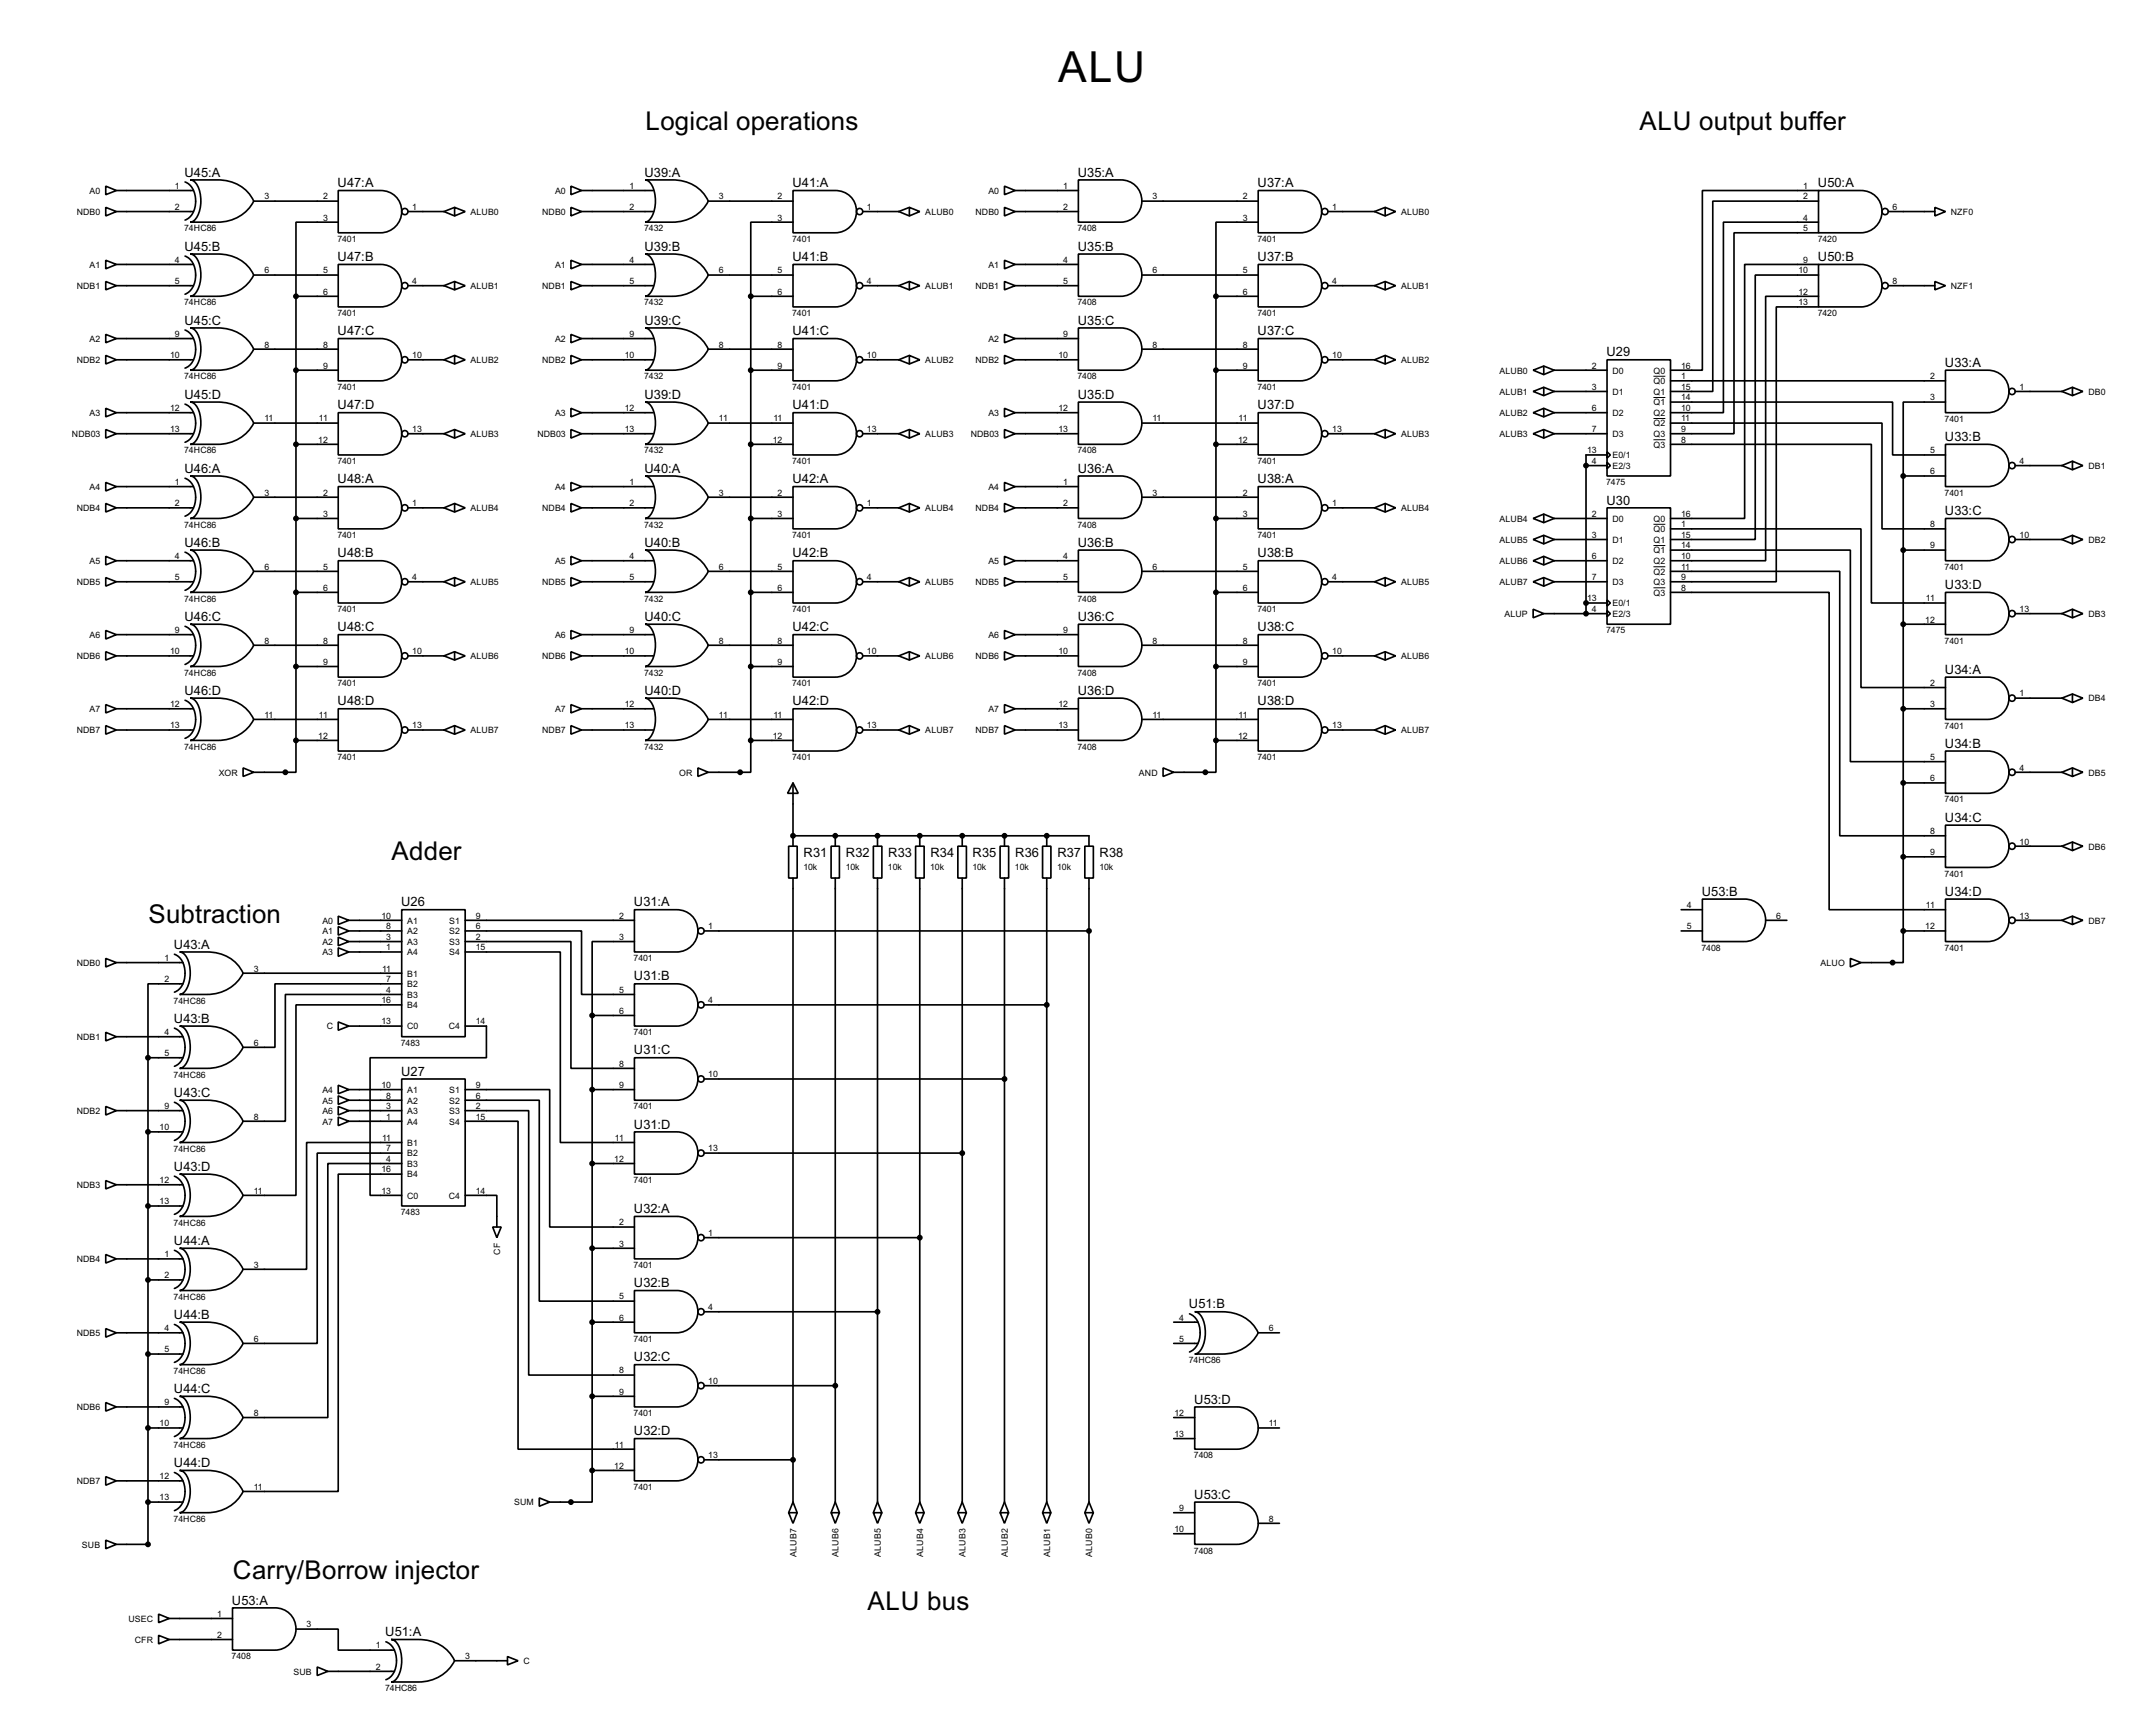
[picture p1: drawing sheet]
<svg xmlns="http://www.w3.org/2000/svg" width="516mm" height="417mm" viewBox="0 0 516 417" stroke-linecap="round" stroke-linejoin="round" font-family="sans-serif">
<defs><g id="words">
<text font-size="11.5" x="254.2" y="19.6">ALU</text>
<g font-size="7">
<text x="155.1" y="31.1">Logical operations</text>
<text x="393.8" y="31.1">ALU output buffer</text>
<text x="94.1" y="206.4">Adder</text>
<text x="35.7" y="221.6">Subtraction</text>
<text x="56" y="379.1">Carry/Borrow injector</text>
<text x="208.4" y="386.7">ALU bus</text>
</g>
<g font-size="3.5">
<text x="44.3" y="42.4">U45:A</text>
<text x="81.1" y="45">U47:A</text>
<text x="154.8" y="42.4">U39:A</text>
<text x="190.4" y="45">U41:A</text>
<text x="258.9" y="42.4">U35:A</text>
<text x="302.1" y="45">U37:A</text>
<text x="436.7" y="45">U50:A</text>
<text x="44.3" y="60.2">U45:B</text>
<text x="81.1" y="62.7">U47:B</text>
<text x="154.8" y="60.2">U39:B</text>
<text x="190.4" y="62.7">U41:B</text>
<text x="258.9" y="60.2">U35:B</text>
<text x="302.1" y="62.7">U37:B</text>
<text x="436.7" y="62.7">U50:B</text>
<text x="44.3" y="78">U45:C</text>
<text x="154.8" y="78">U39:C</text>
<text x="258.9" y="78">U35:C</text>
<text x="81.1" y="80.5">U47:C</text>
<text x="190.4" y="80.5">U41:C</text>
<text x="302.1" y="80.5">U37:C</text>
<text x="385.9" y="85.6">U29</text>
<text x="467.2" y="88.1">U33:A</text>
<text x="44.3" y="95.8">U45:D</text>
<text x="154.8" y="95.8">U39:D</text>
<text x="258.9" y="95.8">U35:D</text>
<text x="81.1" y="98.3">U47:D</text>
<text x="190.4" y="98.3">U41:D</text>
<text x="302.1" y="98.3">U37:D</text>
<text x="467.2" y="105.9">U33:B</text>
<text x="44.3" y="113.5">U46:A</text>
<text x="154.8" y="113.5">U40:A</text>
<text x="258.9" y="113.5">U36:A</text>
<text x="81.1" y="116.1">U48:A</text>
<text x="190.4" y="116.1">U42:A</text>
<text x="302.1" y="116.1">U38:A</text>
<text x="385.9" y="121.2">U30</text>
<text x="467.2" y="123.7">U33:C</text>
<text x="44.3" y="131.3">U46:B</text>
<text x="154.8" y="131.3">U40:B</text>
<text x="258.9" y="131.3">U36:B</text>
<text x="81.1" y="133.9">U48:B</text>
<text x="190.4" y="133.9">U42:B</text>
<text x="302.1" y="133.9">U38:B</text>
<text x="467.2" y="141.5">U33:D</text>
<text x="44.3" y="149.1">U46:C</text>
<text x="154.8" y="149.1">U40:C</text>
<text x="258.9" y="149.1">U36:C</text>
<text x="81.1" y="151.6">U48:C</text>
<text x="190.4" y="151.6">U42:C</text>
<text x="302.1" y="151.6">U38:C</text>
<text x="467.2" y="161.8">U34:A</text>
<text x="44.3" y="166.9">U46:D</text>
<text x="154.8" y="166.9">U40:D</text>
<text x="258.9" y="166.9">U36:D</text>
<text x="81.1" y="169.4">U48:D</text>
<text x="190.4" y="169.4">U42:D</text>
<text x="302.1" y="169.4">U38:D</text>
<text x="467.2" y="179.6">U34:B</text>
<text x="467.2" y="197.4">U34:C</text>
<text x="193.1" y="205.9">R31</text>
<text x="203.2" y="205.9">R32</text>
<text x="213.4" y="205.9">R33</text>
<text x="223.5" y="205.9">R34</text>
<text x="233.7" y="205.9">R35</text>
<text x="243.9" y="205.9">R36</text>
<text x="254" y="205.9">R37</text>
<text x="264.2" y="205.9">R38</text>
<text x="408.8" y="215.1">U53:B</text>
<text x="467.2" y="215.1">U34:D</text>
<text x="96.4" y="217.7">U26</text>
<text x="152.3" y="217.7">U31:A</text>
<text x="41.8" y="227.8">U43:A</text>
<text x="152.3" y="235.5">U31:B</text>
<text x="41.8" y="245.6">U43:B</text>
<text x="152.3" y="253.2">U31:C</text>
<text x="41.8" y="263.4">U43:C</text>
<text x="96.4" y="258.3">U27</text>
<text x="152.3" y="271">U31:D</text>
<text x="41.8" y="281.2">U43:D</text>
<text x="152.3" y="291.3">U32:A</text>
<text x="41.8" y="299">U44:A</text>
<text x="152.3" y="309.1">U32:B</text>
<text x="41.8" y="316.7">U44:B</text>
<text x="285.6" y="314.2">U51:B</text>
<text x="152.3" y="326.9">U32:C</text>
<text x="41.8" y="334.5">U44:C</text>
<text x="286.9" y="337.1">U53:D</text>
<text x="152.3" y="344.7">U32:D</text>
<text x="41.8" y="352.3">U44:D</text>
<text x="286.9" y="359.9">U53:C</text>
<text x="55.7" y="385.3">U53:A</text>
<text x="92.6" y="392.9">U51:A</text>
</g>
<g font-size="2.4">
<text x="21.5" y="46.6">A0</text>
<text x="42" y="45.3">1</text>
<text x="63.5" y="47.9">3</text>
<text x="77.6" y="47.9">2</text>
<text x="133.3" y="46.6">A0</text>
<text x="151.3" y="45.3">1</text>
<text x="172.7" y="47.9">3</text>
<text x="186.8" y="47.9">2</text>
<text x="237.4" y="46.6">A0</text>
<text x="255.4" y="45.3">1</text>
<text x="276.9" y="47.9">3</text>
<text x="298.6" y="47.9">2</text>
<text x="433.2" y="45.3">1</text>
<text x="433.2" y="47.9">2</text>
<text x="18.4" y="51.6">NDB0</text>
<text x="42" y="50.4">2</text>
<text x="77.6" y="52.9">3</text>
<text x="99.1" y="50.4">1</text>
<text x="113" y="51.6">ALUB0</text>
<text x="130.2" y="51.6">NDB0</text>
<text x="151.3" y="50.4">2</text>
<text x="186.8" y="52.9">3</text>
<text x="208.3" y="50.4">1</text>
<text x="222.3" y="51.6">ALUB0</text>
<text x="234.3" y="51.6">NDB0</text>
<text x="255.4" y="50.4">2</text>
<text x="298.6" y="52.9">3</text>
<text x="320.1" y="50.4">1</text>
<text x="336.6" y="51.6">ALUB0</text>
<text x="433.2" y="52.9">4</text>
<text x="454.7" y="50.4">6</text>
<text x="468.6" y="51.6">NZF0</text>
<text x="44.3" y="55.6">74HC86</text>
<text x="81.1" y="58.1">7401</text>
<text x="154.8" y="55.6">7432</text>
<text x="190.3" y="58.1">7401</text>
<text x="258.9" y="55.6">7408</text>
<text x="302.1" y="58.1">7401</text>
<text x="433.2" y="55.5">5</text>
<text x="436.7" y="58.1">7420</text>
<text x="21.5" y="64.3">A1</text>
<text x="42" y="63.1">4</text>
<text x="63.5" y="65.6">6</text>
<text x="77.6" y="65.6">5</text>
<text x="133.3" y="64.3">A1</text>
<text x="151.3" y="63.1">4</text>
<text x="172.7" y="65.6">6</text>
<text x="186.8" y="65.6">5</text>
<text x="237.4" y="64.3">A1</text>
<text x="255.4" y="63.1">4</text>
<text x="276.9" y="65.6">6</text>
<text x="298.6" y="65.6">5</text>
<text x="432.1" y="65.6">10</text>
<text x="433.2" y="63.1">9</text>
<text x="18.4" y="69.4">NDB1</text>
<text x="42" y="68.2">5</text>
<text x="77.6" y="70.8">6</text>
<text x="99.1" y="68.2">4</text>
<text x="113" y="69.4">ALUB1</text>
<text x="130.2" y="69.4">NDB1</text>
<text x="151.3" y="68.2">5</text>
<text x="186.8" y="70.8">6</text>
<text x="208.3" y="68.2">4</text>
<text x="222.3" y="69.4">ALUB1</text>
<text x="234.3" y="69.4">NDB1</text>
<text x="255.4" y="68.2">5</text>
<text x="298.6" y="70.8">6</text>
<text x="320.1" y="68.2">4</text>
<text x="336.6" y="69.4">ALUB1</text>
<text x="432.1" y="70.8">12</text>
<text x="454.7" y="68.2">8</text>
<text x="468.6" y="69.4">NZF1</text>
<text x="44.3" y="73.4">74HC86</text>
<text x="81.1" y="75.9">7401</text>
<text x="154.8" y="73.4">7432</text>
<text x="190.3" y="75.9">7401</text>
<text x="258.9" y="73.4">7408</text>
<text x="302.1" y="75.9">7401</text>
<text x="432.1" y="73.3">13</text>
<text x="436.7" y="75.9">7420</text>
<text x="21.5" y="82.1">A2</text>
<text x="42" y="80.9">9</text>
<text x="63.5" y="83.5">8</text>
<text x="77.6" y="83.5">8</text>
<text x="133.3" y="82.1">A2</text>
<text x="151.3" y="80.9">9</text>
<text x="172.7" y="83.5">8</text>
<text x="186.8" y="83.5">8</text>
<text x="237.4" y="82.1">A2</text>
<text x="255.4" y="80.9">9</text>
<text x="276.9" y="83.5">8</text>
<text x="298.6" y="83.5">8</text>
<text x="18.4" y="87.2">NDB2</text>
<text x="40.9" y="86">10</text>
<text x="77.6" y="88.5">9</text>
<text x="99.1" y="86">10</text>
<text x="113" y="87.2">ALUB2</text>
<text x="130.2" y="87.2">NDB2</text>
<text x="150.1" y="86">10</text>
<text x="186.8" y="88.5">9</text>
<text x="208.3" y="86">10</text>
<text x="222.3" y="87.2">ALUB2</text>
<text x="234.3" y="87.2">NDB2</text>
<text x="254.3" y="86">10</text>
<text x="298.6" y="88.5">9</text>
<text x="320.1" y="86">10</text>
<text x="336.6" y="87.2">ALUB2</text>
<text x="360.2" y="89.7">ALUB0</text>
<text x="382.4" y="88.5">2</text>
<text x="387.4" y="89.7">D0</text>
<text x="397.2" y="89.7">Q0</text>
<text x="403.9" y="88.5">16</text>
<text x="44.3" y="91.1">74HC86</text>
<text x="81.1" y="93.7">7401</text>
<text x="154.8" y="91.1">7432</text>
<text x="190.3" y="93.7">7401</text>
<text x="258.9" y="91.1">7408</text>
<text x="302.1" y="93.7">7401</text>
<text x="360.2" y="94.8">ALUB1</text>
<text x="382.4" y="93.6">3</text>
<text x="387.4" y="94.8">D1</text>
<text x="397.2" y="92.3">Q0</text>
<text x="397.2" y="94.8">Q1</text>
<text x="403.9" y="91">1</text>
<text x="403.9" y="93.6">15</text>
<text x="463.7" y="91">2</text>
<text x="485.2" y="93.6">1</text>
<text x="501.7" y="94.8">DB0</text>
<text x="21.5" y="99.9">A3</text>
<text x="40.9" y="98.7">12</text>
<text x="63.5" y="101.2">11</text>
<text x="76.6" y="101.2">11</text>
<text x="133.3" y="99.9">A3</text>
<text x="150.1" y="98.7">12</text>
<text x="172.7" y="101.2">11</text>
<text x="185.8" y="101.2">11</text>
<text x="237.4" y="99.9">A3</text>
<text x="254.3" y="98.7">12</text>
<text x="276.9" y="101.2">11</text>
<text x="297.6" y="101.2">11</text>
<text x="360.2" y="99.9">ALUB2</text>
<text x="382.4" y="98.7">6</text>
<text x="387.4" y="99.9">D2</text>
<text x="397.2" y="97.4">Q1</text>
<text x="397.2" y="99.9">Q2</text>
<text x="403.9" y="96.2">14</text>
<text x="403.9" y="98.7">10</text>
<text x="403.9" y="101.2">11</text>
<text x="463.7" y="96.2">3</text>
<text x="467.2" y="101.3">7401</text>
<text x="17.3" y="105">NDB03</text>
<text x="40.9" y="103.7">13</text>
<text x="76.5" y="106.3">12</text>
<text x="99.1" y="103.7">13</text>
<text x="113" y="105">ALUB3</text>
<text x="129.1" y="105">NDB03</text>
<text x="150.1" y="103.7">13</text>
<text x="185.7" y="106.3">12</text>
<text x="208.3" y="103.7">13</text>
<text x="222.3" y="105">ALUB3</text>
<text x="233.2" y="105">NDB03</text>
<text x="254.3" y="103.7">13</text>
<text x="297.4" y="106.3">12</text>
<text x="320.1" y="103.7">13</text>
<text x="336.6" y="105">ALUB3</text>
<text x="360.2" y="105">ALUB3</text>
<text x="382.4" y="103.7">7</text>
<text x="387.4" y="105">D3</text>
<text x="397.2" y="102.4">Q2</text>
<text x="397.2" y="105">Q3</text>
<text x="397.2" y="107.5">Q3</text>
<text x="403.9" y="103.7">9</text>
<text x="403.9" y="106.3">8</text>
<text x="44.3" y="108.9">74HC86</text>
<text x="81.1" y="111.5">7401</text>
<text x="154.8" y="108.9">7432</text>
<text x="190.3" y="111.5">7401</text>
<text x="258.9" y="108.9">7408</text>
<text x="302.1" y="111.5">7401</text>
<text x="381.3" y="108.9">13</text>
<text x="382.4" y="111.4">4</text>
<text x="387.4" y="110.1">E0/1</text>
<text x="387.4" y="112.6">E2/3</text>
<text x="463.7" y="108.9">5</text>
<text x="463.7" y="113.9">6</text>
<text x="485.2" y="111.4">4</text>
<text x="501.7" y="112.6">DB1</text>
<text x="21.5" y="117.7">A4</text>
<text x="42" y="116.4">1</text>
<text x="63.5" y="119">3</text>
<text x="77.6" y="119">2</text>
<text x="133.3" y="117.7">A4</text>
<text x="151.3" y="116.4">1</text>
<text x="172.7" y="119">3</text>
<text x="186.8" y="119">2</text>
<text x="237.4" y="117.7">A4</text>
<text x="255.4" y="116.4">1</text>
<text x="276.9" y="119">3</text>
<text x="298.6" y="119">2</text>
<text x="385.9" y="116.5">7475</text>
<text x="467.2" y="119.1">7401</text>
<text x="18.4" y="122.8">NDB4</text>
<text x="42" y="121.6">2</text>
<text x="77.6" y="124.1">3</text>
<text x="99.1" y="121.6">1</text>
<text x="113" y="122.8">ALUB4</text>
<text x="130.2" y="122.8">NDB4</text>
<text x="151.3" y="121.6">2</text>
<text x="186.8" y="124.1">3</text>
<text x="208.3" y="121.6">1</text>
<text x="222.3" y="122.8">ALUB4</text>
<text x="234.3" y="122.8">NDB4</text>
<text x="255.4" y="121.6">2</text>
<text x="298.6" y="124.1">3</text>
<text x="320.1" y="121.6">1</text>
<text x="336.6" y="122.8">ALUB4</text>
<text x="360.2" y="125.3">ALUB4</text>
<text x="382.4" y="124.1">2</text>
<text x="387.4" y="125.3">D0</text>
<text x="397.2" y="125.3">Q0</text>
<text x="403.9" y="124.1">16</text>
<text x="44.3" y="126.7">74HC86</text>
<text x="81.1" y="129.2">7401</text>
<text x="154.8" y="126.7">7432</text>
<text x="190.3" y="129.2">7401</text>
<text x="258.9" y="126.7">7408</text>
<text x="302.1" y="129.2">7401</text>
<text x="360.2" y="130.4">ALUB5</text>
<text x="382.4" y="129.1">3</text>
<text x="387.4" y="130.4">D1</text>
<text x="397.2" y="127.8">Q0</text>
<text x="397.2" y="130.4">Q1</text>
<text x="403.9" y="126.6">1</text>
<text x="403.9" y="129.1">15</text>
<text x="403.9" y="131.7">14</text>
<text x="463.7" y="126.6">8</text>
<text x="463.7" y="131.7">9</text>
<text x="485.2" y="129.1">10</text>
<text x="501.7" y="130.4">DB2</text>
<text x="21.5" y="135.5">A5</text>
<text x="42" y="134.3">4</text>
<text x="63.5" y="136.8">6</text>
<text x="77.6" y="136.8">5</text>
<text x="133.3" y="135.5">A5</text>
<text x="151.3" y="134.3">4</text>
<text x="172.7" y="136.8">6</text>
<text x="186.8" y="136.8">5</text>
<text x="237.4" y="135.5">A5</text>
<text x="255.4" y="134.3">4</text>
<text x="276.9" y="136.8">6</text>
<text x="298.6" y="136.8">5</text>
<text x="360.2" y="135.5">ALUB6</text>
<text x="382.4" y="134.3">6</text>
<text x="387.4" y="135.5">D2</text>
<text x="397.2" y="132.9">Q1</text>
<text x="397.2" y="135.5">Q2</text>
<text x="403.9" y="134.3">10</text>
<text x="403.9" y="136.8">11</text>
<text x="467.2" y="136.9">7401</text>
<text x="18.4" y="140.5">NDB5</text>
<text x="42" y="139.3">5</text>
<text x="77.6" y="141.8">6</text>
<text x="99.1" y="139.3">4</text>
<text x="113" y="140.5">ALUB5</text>
<text x="130.2" y="140.5">NDB5</text>
<text x="151.3" y="139.3">5</text>
<text x="186.8" y="141.8">6</text>
<text x="208.3" y="139.3">4</text>
<text x="222.3" y="140.5">ALUB5</text>
<text x="234.3" y="140.5">NDB5</text>
<text x="255.4" y="139.3">5</text>
<text x="298.6" y="141.8">6</text>
<text x="320.1" y="139.3">4</text>
<text x="336.6" y="140.5">ALUB5</text>
<text x="360.2" y="140.5">ALUB7</text>
<text x="382.4" y="139.3">7</text>
<text x="387.4" y="140.5">D3</text>
<text x="397.2" y="138">Q2</text>
<text x="397.2" y="140.5">Q3</text>
<text x="397.2" y="143.1">Q3</text>
<text x="403.9" y="139.3">9</text>
<text x="403.9" y="141.8">8</text>
<text x="44.3" y="144.5">74HC86</text>
<text x="81.1" y="147">7401</text>
<text x="154.8" y="144.5">7432</text>
<text x="190.3" y="147">7401</text>
<text x="258.9" y="144.5">7408</text>
<text x="302.1" y="147">7401</text>
<text x="361.4" y="148.2">ALUP</text>
<text x="381.3" y="144.4">13</text>
<text x="382.4" y="147">4</text>
<text x="387.4" y="145.6">E0/1</text>
<text x="387.4" y="148.2">E2/3</text>
<text x="462.5" y="149.5">12</text>
<text x="462.7" y="144.4">11</text>
<text x="485.2" y="147">13</text>
<text x="501.7" y="148.2">DB3</text>
<text x="21.5" y="153.2">A6</text>
<text x="42" y="152">9</text>
<text x="63.5" y="154.5">8</text>
<text x="77.6" y="154.5">8</text>
<text x="133.3" y="153.2">A6</text>
<text x="151.3" y="152">9</text>
<text x="172.7" y="154.5">8</text>
<text x="186.8" y="154.5">8</text>
<text x="237.4" y="153.2">A6</text>
<text x="255.4" y="152">9</text>
<text x="276.9" y="154.5">8</text>
<text x="298.6" y="154.5">8</text>
<text x="385.9" y="152.1">7475</text>
<text x="467.2" y="154.6">7401</text>
<text x="18.4" y="158.3">NDB6</text>
<text x="40.9" y="157.1">10</text>
<text x="77.6" y="159.7">9</text>
<text x="99.1" y="157.1">10</text>
<text x="113" y="158.3">ALUB6</text>
<text x="130.2" y="158.3">NDB6</text>
<text x="150.1" y="157.1">10</text>
<text x="186.8" y="159.7">9</text>
<text x="208.3" y="157.1">10</text>
<text x="222.3" y="158.3">ALUB6</text>
<text x="234.3" y="158.3">NDB6</text>
<text x="254.3" y="157.1">10</text>
<text x="298.6" y="159.7">9</text>
<text x="320.1" y="157.1">10</text>
<text x="336.6" y="158.3">ALUB6</text>
<text x="44.3" y="162.3">74HC86</text>
<text x="81.1" y="164.8">7401</text>
<text x="154.8" y="162.3">7432</text>
<text x="190.3" y="164.8">7401</text>
<text x="258.9" y="162.3">7408</text>
<text x="302.1" y="164.8">7401</text>
<text x="463.7" y="164.7">2</text>
<text x="485.2" y="167.2">1</text>
<text x="21.5" y="171">A7</text>
<text x="40.9" y="169.8">12</text>
<text x="63.5" y="172.4">11</text>
<text x="76.6" y="172.4">11</text>
<text x="133.3" y="171">A7</text>
<text x="150.1" y="169.8">12</text>
<text x="172.7" y="172.4">11</text>
<text x="185.8" y="172.4">11</text>
<text x="237.4" y="171">A7</text>
<text x="254.3" y="169.8">12</text>
<text x="276.9" y="172.4">11</text>
<text x="297.6" y="172.4">11</text>
<text x="463.7" y="169.8">3</text>
<text x="501.7" y="168.5">DB4</text>
<text x="18.4" y="176.1">NDB7</text>
<text x="40.9" y="174.9">13</text>
<text x="44.3" y="180">74HC86</text>
<text x="76.5" y="177.4">12</text>
<text x="99.1" y="174.9">13</text>
<text x="113" y="176.1">ALUB7</text>
<text x="130.2" y="176.1">NDB7</text>
<text x="150.1" y="174.9">13</text>
<text x="154.8" y="180">7432</text>
<text x="185.7" y="177.4">12</text>
<text x="208.3" y="174.9">13</text>
<text x="222.3" y="176.1">ALUB7</text>
<text x="234.3" y="176.1">NDB7</text>
<text x="254.3" y="174.9">13</text>
<text x="258.9" y="180">7408</text>
<text x="297.4" y="177.4">12</text>
<text x="320.1" y="174.9">13</text>
<text x="336.6" y="176.1">ALUB7</text>
<text x="467.2" y="175">7401</text>
<text x="81.1" y="182.6">7401</text>
<text x="190.3" y="182.6">7401</text>
<text x="302.1" y="182.6">7401</text>
<text x="463.7" y="182.5">5</text>
<text x="485.2" y="185.1">4</text>
<text x="52.5" y="186.3">XOR</text>
<text x="163.1" y="186.3">OR</text>
<text x="273.6" y="186.3">AND</text>
<text x="463.7" y="187.6">6</text>
<text x="501.7" y="186.3">DB5</text>
<text x="467.2" y="192.7">7401</text>
<text x="463.7" y="200.3">8</text>
<text x="485.2" y="202.8">10</text>
<text x="193" y="208.8">10k</text>
<text x="203.2" y="208.8">10k</text>
<text x="213.3" y="208.8">10k</text>
<text x="223.5" y="208.8">10k</text>
<text x="233.6" y="208.8">10k</text>
<text x="243.8" y="208.8">10k</text>
<text x="254" y="208.8">10k</text>
<text x="264.1" y="208.8">10k</text>
<text x="463.7" y="205.4">9</text>
<text x="501.7" y="204">DB6</text>
<text x="467.2" y="210.5">7401</text>
<text x="77.4" y="221.8">A0</text>
<text x="91.7" y="220.6">10</text>
<text x="97.8" y="221.8">A1</text>
<text x="107.9" y="221.8">S1</text>
<text x="114.3" y="220.6">9</text>
<text x="148.7" y="220.6">2</text>
<text x="405.3" y="218.1">4</text>
<text x="426.7" y="220.6">6</text>
<text x="462.7" y="218.1">11</text>
<text x="485.2" y="220.6">13</text>
<text x="501.7" y="221.8">DB7</text>
<text x="77.4" y="224.4">A1</text>
<text x="77.4" y="226.9">A2</text>
<text x="92.8" y="223.2">8</text>
<text x="92.8" y="225.7">3</text>
<text x="97.8" y="224.4">A2</text>
<text x="97.8" y="226.9">A3</text>
<text x="107.9" y="224.4">S2</text>
<text x="107.9" y="226.9">S3</text>
<text x="114.3" y="223.2">6</text>
<text x="114.3" y="225.7">2</text>
<text x="148.7" y="225.7">3</text>
<text x="170.2" y="223.2">1</text>
<text x="405.3" y="223.2">5</text>
<text x="462.5" y="223.2">12</text>
<text x="18.4" y="232">NDB0</text>
<text x="39.5" y="230.8">1</text>
<text x="61" y="233.3">3</text>
<text x="77.4" y="229.4">A3</text>
<text x="91.8" y="233.3">11</text>
<text x="92.8" y="228.2">1</text>
<text x="97.8" y="229.4">A4</text>
<text x="107.9" y="229.4">S4</text>
<text x="114.3" y="228.2">15</text>
<text x="152.2" y="230.8">7401</text>
<text x="408.8" y="228.3">7408</text>
<text x="437.3" y="232">ALUO</text>
<text x="467.2" y="228.3">7401</text>
<text x="39.5" y="235.9">2</text>
<text x="92.8" y="235.9">7</text>
<text x="92.8" y="238.4">4</text>
<text x="97.8" y="234.5">B1</text>
<text x="97.8" y="237.1">B2</text>
<text x="97.8" y="239.6">B3</text>
<text x="148.7" y="238.4">5</text>
<text x="41.7" y="241">74HC86</text>
<text x="91.7" y="240.9">16</text>
<text x="97.8" y="242.1">B4</text>
<text x="148.7" y="243.5">6</text>
<text x="170.2" y="240.9">4</text>
<text x="18.4" y="249.8">NDB1</text>
<text x="39.5" y="248.6">4</text>
<text x="61" y="251.1">6</text>
<text x="78.5" y="247.2">C</text>
<text x="91.7" y="246">13</text>
<text x="96.3" y="251.2">7483</text>
<text x="97.8" y="247.2">C0</text>
<text x="107.8" y="247.2">C4</text>
<text x="114.3" y="246">14</text>
<text x="152.2" y="248.6">7401</text>
<text x="39.5" y="253.6">5</text>
<text x="148.7" y="256.2">8</text>
<text x="41.7" y="258.8">74HC86</text>
<text x="77.4" y="262.5">A4</text>
<text x="91.7" y="261.3">10</text>
<text x="92.8" y="263.8">8</text>
<text x="97.8" y="262.5">A1</text>
<text x="107.9" y="262.5">S1</text>
<text x="114.3" y="261.3">9</text>
<text x="114.3" y="263.8">6</text>
<text x="148.7" y="261.3">9</text>
<text x="170.2" y="258.7">10</text>
<text x="18.4" y="267.5">NDB2</text>
<text x="39.5" y="266.3">9</text>
<text x="61" y="268.9">8</text>
<text x="77.4" y="265">A5</text>
<text x="77.4" y="267.5">A6</text>
<text x="92.8" y="266.3">3</text>
<text x="92.8" y="268.9">1</text>
<text x="97.8" y="265">A2</text>
<text x="97.8" y="267.5">A3</text>
<text x="107.9" y="265">S2</text>
<text x="107.9" y="267.5">S3</text>
<text x="114.3" y="266.3">2</text>
<text x="114.3" y="268.9">15</text>
<text x="152.2" y="266.4">7401</text>
<text x="38.4" y="271.4">10</text>
<text x="77.4" y="270.1">A7</text>
<text x="91.8" y="274">11</text>
<text x="97.8" y="270.1">A4</text>
<text x="97.8" y="275.2">B1</text>
<text x="107.9" y="270.1">S4</text>
<text x="147.7" y="274">11</text>
<text x="41.7" y="276.6">74HC86</text>
<text x="91.7" y="281.6">16</text>
<text x="92.8" y="276.5">7</text>
<text x="92.8" y="279">4</text>
<text x="97.8" y="277.7">B2</text>
<text x="97.8" y="280.2">B3</text>
<text x="147.6" y="279">12</text>
<text x="170.2" y="276.5">13</text>
<text x="18.4" y="285.3">NDB3</text>
<text x="38.4" y="284.1">12</text>
<text x="61" y="286.7">11</text>
<text x="91.7" y="286.7">13</text>
<text x="97.8" y="282.8">B4</text>
<text x="97.8" y="287.9">C0</text>
<text x="107.8" y="287.9">C4</text>
<text x="114.3" y="286.7">14</text>
<text x="152.2" y="284.2">7401</text>
<text x="38.4" y="289.2">13</text>
<text x="96.3" y="291.8">7483</text>
<text x="41.7" y="294.3">74HC86</text>
<text x="148.7" y="294.3">2</text>
<text x="148.7" y="299.4">3</text>
<text x="170.2" y="296.8">1</text>
<text x="18.4" y="303.1">NDB4</text>
<text x="39.5" y="301.9">1</text>
<text x="61" y="304.4">3</text>
<text x="120.2" y="301.3" transform="rotate(-90 120.2 301.3)">CF</text>
<text x="152.2" y="304.5">7401</text>
<text x="39.5" y="307">2</text>
<text x="41.7" y="312.1">74HC86</text>
<text x="148.7" y="312.1">5</text>
<text x="148.7" y="317.1">6</text>
<text x="170.2" y="314.6">4</text>
<text x="283.3" y="317.1">4</text>
<text x="18.4" y="320.9">NDB5</text>
<text x="39.5" y="319.7">4</text>
<text x="61" y="322.2">6</text>
<text x="152.2" y="322.3">7401</text>
<text x="283.3" y="322.2">5</text>
<text x="304.8" y="319.7">6</text>
<text x="39.5" y="324.8">5</text>
<text x="41.7" y="329.9">74HC86</text>
<text x="148.7" y="329.8">8</text>
<text x="285.6" y="327.4">74HC86</text>
<text x="148.7" y="334.9">9</text>
<text x="170.2" y="332.4">10</text>
<text x="18.4" y="338.7">NDB6</text>
<text x="39.5" y="337.5">9</text>
<text x="61" y="340">8</text>
<text x="152.2" y="340.1">7401</text>
<text x="282.2" y="340">12</text>
<text x="38.4" y="342.5">10</text>
<text x="41.7" y="347.7">74HC86</text>
<text x="147.7" y="347.6">11</text>
<text x="282.2" y="345.1">13</text>
<text x="304.8" y="342.5">11</text>
<text x="147.6" y="352.7">12</text>
<text x="170.2" y="350.2">13</text>
<text x="286.8" y="350.2">7408</text>
<text x="18.4" y="356.4">NDB7</text>
<text x="38.4" y="355.2">12</text>
<text x="61" y="357.8">11</text>
<text x="152.2" y="357.8">7401</text>
<text x="38.4" y="360.3">13</text>
<text x="41.7" y="365.5">74HC86</text>
<text x="123.5" y="361.5">SUM</text>
<text x="283.3" y="362.9">9</text>
<text x="304.8" y="365.4">8</text>
<text x="19.7" y="371.7">SUB</text>
<text x="282.2" y="367.9">10</text>
<text x="191.3" y="373.8" transform="rotate(-90 191.3 373.8)">ALUB7</text>
<text x="201.4" y="373.8" transform="rotate(-90 201.4 373.8)">ALUB6</text>
<text x="211.6" y="373.8" transform="rotate(-90 211.6 373.8)">ALUB5</text>
<text x="221.7" y="373.8" transform="rotate(-90 221.7 373.8)">ALUB4</text>
<text x="232" y="373.8" transform="rotate(-90 232 373.8)">ALUB3</text>
<text x="242.1" y="373.8" transform="rotate(-90 242.1 373.8)">ALUB2</text>
<text x="252.2" y="373.8" transform="rotate(-90 252.2 373.8)">ALUB1</text>
<text x="262.4" y="373.8" transform="rotate(-90 262.4 373.8)">ALUB0</text>
<text x="286.8" y="373.1">7408</text>
<text x="30.8" y="389.5">USEC</text>
<text x="52.2" y="388.3">1</text>
<text x="32.4" y="394.5">CFR</text>
<text x="52.2" y="393.3">2</text>
<text x="73.7" y="390.8">3</text>
<text x="90.3" y="395.8">1</text>
<text x="55.7" y="398.5">7408</text>
<text x="90.3" y="401">2</text>
<text x="111.8" y="398.4">3</text>
<text x="125.7" y="399.6">C</text>
<text x="70.5" y="402.2">SUB</text>
<text x="92.5" y="406.1">74HC86</text>
</g>
</g></defs>
<g fill="none" stroke="#000" stroke-width=".4">
<path d="M25.4 44.7l2.6 1.1-2.6 1zM25.4 49.8l2.6 1-2.6 1.1zM28 50.8h18.5M28 45.8h18.5M44.5 43.7a5.1 5.1 0 0 1 2.3 6.2 4 4 0 0 1-2.3 3M45.7 43.2h6.6a9.2 9.2 0 0 1 8.7 5.1 9.5 9.5 0 0 1-8.7 5.1h-6.6a3.4 3.4 0 0 0 2.3-3.2 7.4 7.4 0 0 0-1.4-6.6zM61 48.3h20.3M81.3 45.8h10.2a5.1 5.1 0 0 1 5 5 5.1 5.1 0 0 1-5 5.1h-10.2zM81.3 53.4h-10.2v17.8M98.1 50.8h8.6M106.7 50.8l2.5 1.1M109.2 49.8l2.6 1-2.6 1.1z"/>
<path d="M109.2 49.8l-2.5 1M137.2 44.7l2.5 1.1-2.5 1zM137.2 49.8l2.5 1-2.5 1.1zM139.7 50.8h17.3M139.7 45.8h17.3M155 43.2h6.6a9.1 9.1 0 0 1 8.6 5.1 9.4 9.4 0 0 1-8.6 5.1h-6.6a3.4 3.4 0 0 0 2.2-3.2 7.4 7.4 0 0 0-1.3-6.6zM170.2 48.3h20.3M190.5 45.8h10.2a5.1 5.1 0 0 1 5.1 5 5.1 5.1 0 0 1-5.1 5.1h-10.2zM190.5 53.4h-10.1v17.8M207.3 50.8h8.6M215.9 50.8l2.6 1.1M218.5 49.8l2.5 1-2.5 1.1z"/>
<path d="M218.5 49.8l-2.6 1M241.3 44.7l2.6 1.1-2.6 1zM241.3 49.8l2.6 1-2.6 1.1zM243.9 50.8h15.2M243.9 45.8h15.2M259.1 43.2h10.2a5.1 5.1 0 0 1 5 5.1 5.1 5.1 0 0 1-5 5.1h-10.2zM274.3 48.3h28M302.3 45.8h10.1a5.1 5.1 0 0 1 5.1 5 5.1 5.1 0 0 1-5.1 5.1h-10.1zM302.3 53.4h-10.2v17.8M319 50.8h11.2M330.2 50.8l2.6 1.1M332.8 49.8l2.5 1-2.5 1.1z"/>
<path d="M332.8 49.8l-2.6 1M436.9 45.8h10.2a5.1 5.1 0 0 1 5 5 5.1 5.1 0 0 1-5 5.1h-10.2zM436.9 45.8h-27.9v43.1h-7.7M436.9 48.3h-25.4v45.7h-10.2M436.9 53.4h-22.9v45.7h-12.7M436.9 55.9h-20.3v48.3h-15.3M453.7 50.8h11.1M464.8 49.8l2.6 1-2.6 1.1zM25.4 62.5l2.6 1-2.6 1.1zM25.4 67.6l2.6 1-2.6 1zM28 68.6h18.5M28 63.5h18.5"/>
<path d="M44.5 61.5a5.1 5.1 0 0 1 2.3 6.2 4 4 0 0 1-2.3 3M44.5 79.3a5.2 5.2 0 0 1 2.3 6.2 3.9 3.9 0 0 1-2.3 2.9M45.7 61h6.6a9.2 9.2 0 0 1 8.7 5.1 9.5 9.5 0 0 1-8.7 5.1h-6.6a3.4 3.4 0 0 0 2.3-3.2 7.3 7.3 0 0 0-1.4-6.6zM45.7 78.8h6.6a9.2 9.2 0 0 1 8.7 5.1 9.5 9.5 0 0 1-8.7 5h-6.6a3.4 3.4 0 0 0 2.3-3.1 7.4 7.4 0 0 0-1.4-6.7zM61 66.1h20.3M71.1 71.2h10.2M71.1 71.2v106.6M81.3 63.5h10.2a5.1 5.1 0 0 1 5 5.1 5.1 5.1 0 0 1-5 5.1h-10.2zM98.1 68.6h8.6M106.7 68.6l2.5 1M109.2 67.6l2.6 1-2.6 1zM109.2 67.6l-2.5 1"/>
<path d="M137.2 62.5l2.5 1-2.5 1.1zM137.2 67.6l2.5 1-2.5 1zM139.7 68.6h17.3M139.7 63.5h17.3M155 61h6.6a9.1 9.1 0 0 1 8.6 5.1 9.5 9.5 0 0 1-8.6 5.1h-6.6a3.5 3.5 0 0 0 2.2-3.2 7.3 7.3 0 0 0-1.3-6.6zM155 78.8h6.6a9.1 9.1 0 0 1 8.6 5.1 9.4 9.4 0 0 1-8.6 5h-6.6a3.4 3.4 0 0 0 2.2-3.1 7.5 7.5 0 0 0-1.3-6.7zM170.2 66.1h20.3M180.4 71.2h10.1M180.4 71.2v106.6M190.5 63.5h10.2a5.1 5.1 0 0 1 5.1 5.1 5.1 5.1 0 0 1-5.1 5.1h-10.2zM207.3 68.6h8.6M215.9 68.6l2.6 1"/>
<path d="M218.5 67.6l2.5 1-2.5 1zM218.5 67.6l-2.6 1M241.3 62.5l2.6 1-2.6 1.1zM241.3 67.6l2.6 1-2.6 1zM243.9 68.6h15.2M243.9 63.5h15.2M259.1 61h10.2a5.1 5.1 0 0 1 5 5.1 5.1 5.1 0 0 1-5 5.1h-10.2zM259.1 78.8h10.2a5.1 5.1 0 0 1 5 5 5.1 5.1 0 0 1-5 5.1h-10.2zM274.3 66.1h28M292.1 71.2v106.6M292.1 71.2h10.2M302.3 63.5h10.1a5.1 5.1 0 0 1 5.1 5.1 5.1 5.1 0 0 1-5.1 5.1h-10.1z"/>
<path d="M319 68.6h11.2M330.2 68.6l2.6 1M332.8 67.6l2.5 1-2.5 1zM332.8 67.6l-2.6 1M436.9 63.5h10.2a5.1 5.1 0 0 1 5 5.1 5.1 5.1 0 0 1-5 5.1h-10.2zM436.9 63.5h-17.8v61h-17.8M436.9 66.1h-15.2v63.5h-20.4M436.9 71.2h-12.7v63.5h-22.9M436.9 73.7h-10.2v66h-25.4M453.7 68.6h11.1M464.8 67.6l2.6 1-2.6 1zM25.4 80.3l2.6 1-2.6 1z"/>
<path d="M25.4 85.4l2.6 1-2.6 1zM25.4 98.1l2.6 1-2.6 1zM28 99.1h18.5M28 86.4h18.5M28 81.3h18.5M44.5 97.1a5.1 5.1 0 0 1 2.3 6.1 3.9 3.9 0 0 1-2.3 3M45.7 96.6h6.6a9.2 9.2 0 0 1 8.7 5 9.5 9.5 0 0 1-8.7 5.1h-6.6a3.4 3.4 0 0 0 2.3-3.1 7.3 7.3 0 0 0-1.4-6.7zM61 83.9h20.3M71.1 88.9h10.2M81.3 81.3h10.2a5.1 5.1 0 0 1 5 5.1 5.1 5.1 0 0 1-5 5.1h-10.2zM81.3 99.1h10.2a5.1 5.1 0 0 1 5 5.1 5.1 5.1 0 0 1-5 5.1h-10.2zM98.1 86.4h8.6"/>
<path d="M106.7 86.4l2.5 1M109.2 85.4l2.6 1-2.6 1zM109.2 85.4l-2.5 1M137.2 80.3l2.5 1-2.5 1zM137.2 85.4l2.5 1-2.5 1zM137.2 98.1l2.5 1-2.5 1zM139.7 99.1h17.3M139.7 86.4h17.3M139.7 81.3h17.3M155 96.6h6.6a9.1 9.1 0 0 1 8.6 5 9.5 9.5 0 0 1-8.6 5.1h-6.6a3.5 3.5 0 0 0 2.2-3.1 7.3 7.3 0 0 0-1.3-6.7zM170.2 83.9h20.3M180.4 88.9h10.1"/>
<path d="M190.5 81.3h10.2a5.1 5.1 0 0 1 5.1 5.1 5.1 5.1 0 0 1-5.1 5.1h-10.2zM190.5 99.1h10.2a5.1 5.1 0 0 1 5.1 5.1 5.1 5.1 0 0 1-5.1 5.1h-10.2zM207.3 86.4h8.6M215.9 86.4l2.6 1M218.5 85.4l2.5 1-2.5 1zM218.5 85.4l-2.6 1M241.3 80.3l2.6 1-2.6 1zM241.3 85.4l2.6 1-2.6 1zM241.3 98.1l2.6 1-2.6 1zM243.9 99.1h15.2M243.9 86.4h15.2M243.9 81.3h15.2"/>
<path d="M259.1 96.6h10.2a5.1 5.1 0 0 1 5 5 5.1 5.1 0 0 1-5 5.1h-10.2zM274.3 83.9h28M292.1 88.9h10.2M302.3 81.3h10.1a5.1 5.1 0 0 1 5.1 5.1 5.1 5.1 0 0 1-5.1 5.1h-10.1zM302.3 99.1h10.1a5.1 5.1 0 0 1 5.1 5.1 5.1 5.1 0 0 1-5.1 5.1h-10.1zM319 86.4h11.2M330.2 86.4l2.6 1M332.8 85.4l2.5 1-2.5 1zM332.8 85.4l-2.6 1M368.3 88.9l2.6-1v2.1zM368.3 94l2.6-1v2zM368.3 99.1l2.6-1v2z"/>
<path d="M370.9 87.9l2.5 1M370.9 93l2.5 1M370.9 98.1l2.5 1M373.4 88.9h12.7M373.4 94h12.7M373.4 99.1h12.7M373.4 88.9l-2.5 1.1M373.4 94l-2.5 1M373.4 99.1l-2.5 1M386.1 86.4h15.2v27.9h-15.2zM401.3 96.6h53.4v12.7h12.7M401.3 91.5h66.1"/>
<path d="M467.4 88.9h10.1a5.1 5.1 0 0 1 5.1 5.1 5.1 5.1 0 0 1-5.1 5.1h-10.1zM467.4 96.6h-10.2v17.7M484.1 94h11.2M495.3 94l2.6 1M497.9 93l2.5 1-2.5 1zM497.9 93l-2.6 1M25.4 103.2l2.6 1-2.6 1zM25.4 115.9l2.6 1-2.6 1zM28 104.2h18.5M28 116.9h18.5M44.5 114.9a5.1 5.1 0 0 1 2.3 6.1 3.9 3.9 0 0 1-2.3 3M45.7 114.3h6.6a9.2 9.2 0 0 1 8.7 5.1 9.5 9.5 0 0 1-8.7 5.1h-6.6a3.4 3.4 0 0 0 2.3-3.1 7.4 7.4 0 0 0-1.4-6.7z"/>
<path d="M61 101.6h20.3M61 119.4h20.3M71.1 106.7h10.2M81.3 116.9h10.2a5.1 5.1 0 0 1 5 5 5.1 5.1 0 0 1-5 5.1h-10.2zM98.1 104.2h8.6M106.7 104.2l2.5 1M109.2 103.2l2.6 1-2.6 1zM109.2 103.2l-2.5 1M137.2 103.2l2.5 1-2.5 1zM137.2 115.9l2.5 1-2.5 1zM139.7 104.2h17.3M139.7 116.9h17.3"/>
<path d="M155 114.3h6.6a9.1 9.1 0 0 1 8.6 5.1 9.5 9.5 0 0 1-8.6 5.1h-6.6a3.5 3.5 0 0 0 2.2-3.1 7.5 7.5 0 0 0-1.3-6.7zM170.2 101.6h20.3M170.2 119.4h20.3M180.4 106.7h10.1M190.5 116.9h10.2a5.1 5.1 0 0 1 5.1 5 5.1 5.1 0 0 1-5.1 5.1h-10.2zM207.3 104.2h8.6M215.9 104.2l2.6 1M218.5 103.2l2.5 1-2.5 1zM218.5 103.2l-2.6 1M241.3 103.2l2.6 1-2.6 1zM241.3 115.9l2.6 1-2.6 1zM243.9 104.2h15.2"/>
<path d="M243.9 116.9h15.2M259.1 114.3h10.2a5.1 5.1 0 0 1 5 5.1 5.1 5.1 0 0 1-5 5.1h-10.2zM274.3 101.6h28M274.3 119.4h28M292.1 106.7h10.2M302.3 116.9h10.1a5.1 5.1 0 0 1 5.1 5 5.1 5.1 0 0 1-5.1 5.1h-10.1zM319 104.2h11.2M330.2 104.2l2.6 1M332.8 103.2l2.5 1-2.5 1zM332.8 103.2l-2.6 1M368.3 104.2l2.6-1v2zM370.9 103.2l2.5 1"/>
<path d="M373.4 104.2h12.7M373.4 104.2l-2.5 1M381 111.8h5.1M386.1 108.5l.8 .8-.8 .7zM386.1 111l.8 .8-.8 .8zM386.1 109.3h-5.1v38.1M401.3 101.6h50.8v25.4h15.3M401.3 106.7h48.3v38.1h17.8M457.2 114.3v109.3M457.2 114.3h10.2M467.4 106.7h10.1a5.1 5.1 0 0 1 5.1 5.1 5.1 5.1 0 0 1-5.1 5.1h-10.1zM484.1 111.8h11.2"/>
<path d="M495.3 111.8l2.6 1M497.9 110.8l2.5 1-2.5 1zM497.9 110.8l-2.6 1M25.4 120.9l2.6 1.1-2.6 1zM25.4 133.6l2.6 1.1-2.6 1zM25.4 138.7l2.6 1-2.6 1.1zM28 134.7h18.5M28 139.7h18.5M28 122h18.5M44.5 132.6a5.1 5.1 0 0 1 2.3 6.2 4 4 0 0 1-2.3 3M45.7 132.1h6.6a9.2 9.2 0 0 1 8.7 5.1 9.5 9.5 0 0 1-8.7 5.1h-6.6a3.4 3.4 0 0 0 2.3-3.2 7.4 7.4 0 0 0-1.4-6.6zM61 137.2h20.3"/>
<path d="M71.1 124.5h10.2M81.3 134.7h10.2a5.1 5.1 0 0 1 5 5 5.1 5.1 0 0 1-5 5.1h-10.2zM98.1 139.7h8.6M98.1 122h8.6M106.7 122l2.5 1M106.7 139.7l2.5 1.1M109.2 120.9l2.6 1.1-2.6 1zM109.2 138.7l2.6 1-2.6 1.1zM109.2 120.9l-2.5 1.1M109.2 138.7l-2.5 1M137.2 120.9l2.5 1.1-2.5 1zM137.2 133.6l2.5 1.1-2.5 1z"/>
<path d="M137.2 138.7l2.5 1-2.5 1.1zM139.7 134.7h17.3M139.7 139.7h17.3M139.7 122h17.3M155 132.1h6.6a9.1 9.1 0 0 1 8.6 5.1 9.4 9.4 0 0 1-8.6 5.1h-6.6a3.4 3.4 0 0 0 2.2-3.2 7.4 7.4 0 0 0-1.3-6.6zM170.2 137.2h20.3M180.4 124.5h10.1M190.5 134.7h10.2a5.1 5.1 0 0 1 5.1 5 5.1 5.1 0 0 1-5.1 5.1h-10.2zM207.3 139.7h8.6M207.3 122h8.6M215.9 122l2.6 1M215.9 139.7l2.6 1.1"/>
<path d="M218.5 120.9l2.5 1.1-2.5 1zM218.5 138.7l2.5 1-2.5 1.1zM218.5 120.9l-2.6 1.1M218.5 138.7l-2.6 1M241.3 120.9l2.6 1.1-2.6 1zM241.3 133.6l2.6 1.1-2.6 1zM241.3 138.7l2.6 1-2.6 1.1zM243.9 134.7h15.2M243.9 139.7h15.2M243.9 122h15.2M259.1 132.1h10.2a5.1 5.1 0 0 1 5 5.1 5.1 5.1 0 0 1-5 5.1h-10.2zM274.3 137.2h28"/>
<path d="M292.1 124.5h10.2M302.3 134.7h10.1a5.1 5.1 0 0 1 5.1 5 5.1 5.1 0 0 1-5.1 5.1h-10.1zM319 139.7h11.2M319 122h11.2M330.2 122l2.6 1M330.2 139.7l2.6 1.1M332.8 120.9l2.5 1.1-2.5 1zM332.8 138.7l2.5 1-2.5 1.1zM332.8 120.9l-2.6 1.1M332.8 138.7l-2.6 1M368.3 124.5l2.6-1v2zM368.3 129.6l2.6-1v2z"/>
<path d="M368.3 134.7l2.6-1.1v2.1zM368.3 139.7l2.6-1v2.1zM370.9 123.5l2.5 1M370.9 128.6l2.5 1M370.9 133.6l2.5 1.1M370.9 138.7l2.5 1M373.4 124.5h12.7M373.4 129.6h12.7M373.4 134.7h12.7M373.4 139.7h12.7M373.4 124.5l-2.5 1M373.4 129.6l-2.5 1"/>
<path d="M373.4 134.7l-2.5 1M373.4 139.7l-2.5 1.1M386.1 122h15.2v27.9h-15.2zM401.3 127h45.8v38.1h20.3M401.3 132.1h43.2v50.8h22.9M401.3 137.2h40.7v63.5h25.4M457.2 132.1h10.2M467.4 124.5h10.1a5.1 5.1 0 0 1 5.1 5.1 5.1 5.1 0 0 1-5.1 5.1h-10.1zM484.1 129.6h11.2M495.3 129.6l2.6 1M497.9 128.6l2.5 1-2.5 1zM497.9 128.6l-2.6 1"/>
<path d="M25.4 151.4l2.6 1-2.6 1.1zM25.4 156.5l2.6 1-2.6 1zM28 157.5h18.5M28 152.4h18.5M44.5 150.4a5.1 5.1 0 0 1 2.3 6.2 4 4 0 0 1-2.3 3M45.7 149.9h6.6a9.2 9.2 0 0 1 8.7 5.1 9.5 9.5 0 0 1-8.7 5.1h-6.6a3.4 3.4 0 0 0 2.3-3.2 7.3 7.3 0 0 0-1.4-6.6zM61 155h20.3M71.1 142.3h10.2M81.3 152.4h10.2a5.1 5.1 0 0 1 5 5.1 5.1 5.1 0 0 1-5 5.1h-10.2zM98.1 157.5h8.6M106.7 157.5l2.5 1M109.2 156.5l2.6 1-2.6 1z"/>
<path d="M109.2 156.5l-2.5 1M137.2 151.4l2.5 1-2.5 1.1zM137.2 156.5l2.5 1-2.5 1zM139.7 157.5h17.3M139.7 152.4h17.3M155 149.9h6.6a9.1 9.1 0 0 1 8.6 5.1 9.5 9.5 0 0 1-8.6 5.1h-6.6a3.5 3.5 0 0 0 2.2-3.2 7.3 7.3 0 0 0-1.3-6.6zM170.2 155h20.3M180.4 142.3h10.1M190.5 152.4h10.2a5.1 5.1 0 0 1 5.1 5.1 5.1 5.1 0 0 1-5.1 5.1h-10.2zM207.3 157.5h8.6M215.9 157.5l2.6 1M218.5 156.5l2.5 1-2.5 1z"/>
<path d="M218.5 156.5l-2.6 1M241.3 151.4l2.6 1-2.6 1.1zM241.3 156.5l2.6 1-2.6 1zM243.9 157.5h15.2M243.9 152.4h15.2M259.1 149.9h10.2a5.1 5.1 0 0 1 5 5.1 5.1 5.1 0 0 1-5 5.1h-10.2zM274.3 155h28M292.1 142.3h10.2M302.3 152.4h10.1a5.1 5.1 0 0 1 5.1 5.1 5.1 5.1 0 0 1-5.1 5.1h-10.1zM319 157.5h11.2M330.2 157.5l2.6 1M332.8 156.5l2.5 1-2.5 1z"/>
<path d="M332.8 156.5l-2.6 1M368.3 146.3l2.6 1.1-2.6 1zM370.9 147.4h15.2M381 144.8h5.1M386.1 144.1l.8 .7-.8 .8zM386.1 146.6l.8 .8-.8 .7zM401.3 142.3h38.1v76.2h28M457.2 149.9h10.2M467.4 142.3h10.1a5.1 5.1 0 0 1 5.1 5 5.1 5.1 0 0 1-5.1 5.1h-10.1zM484.1 147.4h11.2M495.3 147.4l2.6 1M497.9 146.3l2.5 1.1-2.5 1z"/>
<path d="M497.9 146.3l-2.6 1.1M25.4 169.2l2.6 1-2.6 1zM25.4 174.3l2.6 1-2.6 1zM28 170.2h18.5M28 175.3h18.5M44.5 168.2a5.2 5.2 0 0 1 2.3 6.2 3.9 3.9 0 0 1-2.3 2.9M45.7 167.7h6.6a9.2 9.2 0 0 1 8.7 5.1 9.5 9.5 0 0 1-8.7 5h-6.6a3.4 3.4 0 0 0 2.3-3.1 7.4 7.4 0 0 0-1.4-6.7zM61 172.8h20.3M71.1 177.8v7.7h-10.1M71.1 177.8h10.2M71.1 160.1h10.2M81.3 170.2h10.2a5.1 5.1 0 0 1 5 5.1 5.1 5.1 0 0 1-5 5.1h-10.2z"/>
<path d="M98.1 175.3h8.6M106.7 175.3l2.5 1M109.2 174.3l2.6 1-2.6 1zM109.2 174.3l-2.5 1M137.2 169.2l2.5 1-2.5 1zM137.2 174.3l2.5 1-2.5 1zM139.7 170.2h17.3M139.7 175.3h17.3M155 167.7h6.6a9.1 9.1 0 0 1 8.6 5.1 9.4 9.4 0 0 1-8.6 5h-6.6a3.4 3.4 0 0 0 2.2-3.1 7.5 7.5 0 0 0-1.3-6.7zM170.2 172.8h20.3M180.4 177.8v7.7h-10.2M180.4 177.8h10.1"/>
<path d="M180.4 160.1h10.1M190.5 170.2h10.2a5.1 5.1 0 0 1 5.1 5.1 5.1 5.1 0 0 1-5.1 5.1h-10.2zM207.3 175.3h8.6M215.9 175.3l2.6 1M218.5 174.3l2.5 1-2.5 1zM218.5 174.3l-2.6 1M241.3 169.2l2.6 1-2.6 1zM241.3 174.3l2.6 1-2.6 1zM243.9 170.2h15.2M243.9 175.3h15.2M259.1 167.7h10.2a5.1 5.1 0 0 1 5 5 5.1 5.1 0 0 1-5 5.1h-10.2zM274.3 172.8h28"/>
<path d="M292.1 177.8v7.7h-10.1M292.1 177.8h10.2M292.1 160.1h10.2M302.3 170.2h10.1a5.1 5.1 0 0 1 5.1 5.1 5.1 5.1 0 0 1-5.1 5.1h-10.1zM319 175.3h11.2M330.2 175.3l2.6 1M332.8 174.3l2.5 1-2.5 1zM332.8 174.3l-2.6 1M457.2 170.2h10.2M467.4 162.6h10.1a5.1 5.1 0 0 1 5.1 5.1 5.1 5.1 0 0 1-5.1 5.1h-10.1zM484.1 167.7h11.2M495.3 167.7l2.6 1"/>
<path d="M497.9 166.7l2.5 1-2.5 1zM497.9 166.7l-2.6 1M58.4 184.4l2.6 1.1-2.6 1zM167.7 184.4l2.5 1.1-2.5 1zM190.5 188l1.3 2.5h-2.6zM190.5 188v15.2M279.4 184.4l2.6 1.1-2.6 1zM457.2 188h10.2M467.4 180.4h10.1a5.1 5.1 0 0 1 5.1 5 5.1 5.1 0 0 1-5.1 5.1h-10.1zM467.4 198.2h10.1a5.1 5.1 0 0 1 5.1 5 5.1 5.1 0 0 1-5.1 5.1h-10.1zM484.1 185.5h11.2M495.3 185.5l2.6 1"/>
<path d="M497.9 184.4l2.5 1.1-2.5 1zM497.9 184.4l-2.6 1.1M96.5 218.5h15.3v30.5h-15.3zM152.4 218.5h10.2a5.1 5.1 0 0 1 5.1 5 5.1 5.1 0 0 1-5.1 5.1h-10.2zM189.5 203.2h2v7.7h-2zM190.5 210.9v149.8M190.5 200.7h71.1v2.5M199.7 203.2h2v7.7h-2zM200.7 200.7v2.5M200.7 210.9v149.8M209.8 203.2h2.1v7.7h-2.1zM210.8 200.7v2.5"/>
<path d="M210.8 210.9v149.8M220 203.2h2v7.7h-2zM221 200.7v2.5M221 210.9v149.8M230.1 203.2h2.1v7.7h-2.1zM231.2 200.7v2.5M231.2 210.9v149.8M240.3 203.2h2v7.7h-2zM241.3 200.7v2.5M241.3 210.9v149.8M250.5 203.2h2v7.7h-2zM251.5 200.7v2.5"/>
<path d="M251.5 210.9v149.8M260.6 203.2h2.1v7.7h-2.1zM261.6 210.9v149.8M403.9 218.5h5.1M409 215.9h10.1a5.1 5.1 0 0 1 5.1 5.1 5.1 5.1 0 0 1-5.1 5.1h-10.1zM457.2 205.8h10.2M467.4 215.9h10.1a5.1 5.1 0 0 1 5.1 5.1 5.1 5.1 0 0 1-5.1 5.1h-10.1zM484.1 203.2h11.2M495.3 203.2l2.6 1.1M497.9 202.2l2.5 1-2.5 1.1zM497.9 202.2l-2.6 1M25.4 230.2l2.6 1-2.6 1z"/>
<path d="M28 231.2h16M41.9 229.2a5.1 5.1 0 0 1 2.4 6.1 3.9 3.9 0 0 1-2.4 3M43.2 228.6h6.6a9.1 9.1 0 0 1 8.6 5.1 9.5 9.5 0 0 1-8.6 5.1h-6.6a3.4 3.4 0 0 0 2.3-3.1 7.4 7.4 0 0 0-1.4-6.7zM44 236.3h-8.4v17.7M58.4 233.7h38.1M81.3 220l2.5 1-2.5 1zM81.3 222.5l2.5 1.1-2.5 1zM81.3 225.1l2.5 1-2.5 1zM81.3 227.6l2.5 1-2.5 1.1zM83.8 221h12.7M83.8 223.6h12.7M83.8 226.1h12.7"/>
<path d="M83.8 228.6h12.7M96.5 236.3h-30.4v15.2h-7.7M96.5 238.8h-27.9v30.5h-10.2M111.8 223.6h27.9v15.2h12.7M111.8 226.1h25.4v30.5h15.2M111.8 228.6h22.8v45.8h17.8M111.8 221h40.6M152.4 236.3h10.2a5.1 5.1 0 0 1 5.1 5 5.1 5.1 0 0 1-5.1 5.1h-10.2zM152.4 226.1h-10.1v17.8M169.2 223.6h92.4M403.9 223.6h5.1M424.2 221h5.1"/>
<path d="M444.5 230.2l2.6 1-2.6 1zM457.2 223.6v7.6h-10.1M457.2 223.6h10.2M484.1 221h11.2M495.3 221l2.6 1M497.9 220l2.5 1-2.5 1zM497.9 220l-2.6 1M25.4 247.9l2.6 1.1-2.6 1zM28 249h16M35.6 254h8.4M35.6 254v116.9h-7.6M41.9 246.9a5.1 5.1 0 0 1 2.4 6.2 4 4 0 0 1-2.4 3"/>
<path d="M43.2 246.4h6.6a9.1 9.1 0 0 1 8.6 5.1 9.5 9.5 0 0 1-8.6 5.1h-6.6a3.4 3.4 0 0 0 2.3-3.2 7.4 7.4 0 0 0-1.4-6.6zM81.3 245.4l2.5 1-2.5 1zM83.8 246.4h12.7M96.5 259.1h15.3v30.5h-15.3zM96.5 241.3h-25.4v45.8h-12.7M111.8 246.4h5.1v7.6h-28v33.1h7.6M142.3 243.9v109.2M142.3 243.9h10.1M152.4 254h10.2a5.1 5.1 0 0 1 5.1 5.1 5.1 5.1 0 0 1-5.1 5.1h-10.2zM169.2 259.1h72.1M169.2 241.3h82.3M25.4 265.7l2.6 1-2.6 1.1z"/>
<path d="M28 266.7h16M35.6 271.8h8.4M41.9 264.7a5.1 5.1 0 0 1 2.4 6.2 4 4 0 0 1-2.4 3M43.2 264.2h6.6a9.1 9.1 0 0 1 8.6 5.1 9.5 9.5 0 0 1-8.6 5.1h-6.6a3.4 3.4 0 0 0 2.3-3.2 7.3 7.3 0 0 0-1.4-6.6zM81.3 260.6l2.5 1.1-2.5 1zM81.3 263.2l2.5 1-2.5 1zM81.3 265.7l2.5 1-2.5 1.1zM81.3 268.3l2.5 1-2.5 1zM83.8 261.7h12.7M83.8 264.2h12.7M83.8 266.7h12.7M83.8 269.3h12.7"/>
<path d="M96.5 274.4h-22.8v30.4h-15.3M96.5 276.9h-20.3v45.7h-17.8M96.5 279.4h-17.7v61h-20.4M111.8 261.7h20.3v33h20.3M111.8 264.2h17.8v48.3h22.8M111.8 266.7h15.2v63.5h25.4M111.8 269.3h12.7v78.7h27.9M142.3 261.7h10.1M142.3 279.4h10.1M152.4 271.8h10.2a5.1 5.1 0 0 1 5.1 5.1 5.1 5.1 0 0 1-5.1 5.1h-10.2zM169.2 276.9h62M25.4 283.5l2.6 1-2.6 1z"/>
<path d="M28 284.5h16M35.6 289.6h8.4M41.9 282.5a5.2 5.2 0 0 1 2.4 6.2 3.9 3.9 0 0 1-2.4 2.9M43.2 282h6.6a9.1 9.1 0 0 1 8.6 5.1 9.5 9.5 0 0 1-8.6 5h-6.6a3.4 3.4 0 0 0 2.3-3.1 7.4 7.4 0 0 0-1.4-6.7zM43.2 299.8h6.6a9.1 9.1 0 0 1 8.6 5 9.5 9.5 0 0 1-8.6 5.1h-6.6a3.4 3.4 0 0 0 2.3-3.1 7.3 7.3 0 0 0-1.4-6.7zM96.5 282h-15.2v76.2h-22.9M111.8 287.1h7.6v7.6M118.4 294.7h2l-1 2.5zM142.3 299.8h10.1M152.4 292.1h10.2a5.1 5.1 0 0 1 5.1 5.1 5.1 5.1 0 0 1-5.1 5.1h-10.2zM169.2 297.2h51.8M25.4 301.3l2.6 1-2.6 1z"/>
<path d="M25.4 319.1l2.6 1-2.6 1zM28 302.3h16M35.6 307.4h8.4M41.9 300.3a5.1 5.1 0 0 1 2.4 6.1 3.9 3.9 0 0 1-2.4 3M41.9 318.1a5.1 5.1 0 0 1 2.4 6.1 3.9 3.9 0 0 1-2.4 3M43.2 317.5h6.6a9.1 9.1 0 0 1 8.6 5.1 9.5 9.5 0 0 1-8.6 5.1h-6.6a3.4 3.4 0 0 0 2.3-3.1 7.4 7.4 0 0 0-1.4-6.7zM142.3 317.5h10.1M152.4 309.9h10.2a5.1 5.1 0 0 1 5.1 5.1 5.1 5.1 0 0 1-5.1 5.1h-10.2zM169.2 315h41.6M282 317.5h5.8M285.8 315.5a5.1 5.1 0 0 1 2.3 6.2 4 4 0 0 1-2.3 3M287 315h6.6a9.2 9.2 0 0 1 8.7 5.1 9.5 9.5 0 0 1-8.7 5.1h-6.6a3.4 3.4 0 0 0 2.3-3.2 7.3 7.3 0 0 0-1.4-6.6z"/>
<path d="M25.4 336.8l2.6 1.1-2.6 1zM28 320.1h16M28 337.9h16M35.6 325.2h8.4M41.9 335.8a5.1 5.1 0 0 1 2.4 6.2 4 4 0 0 1-2.4 3M43.2 335.3h6.6a9.1 9.1 0 0 1 8.6 5.1 9.5 9.5 0 0 1-8.6 5.1h-6.6a3.4 3.4 0 0 0 2.3-3.2 7.4 7.4 0 0 0-1.4-6.6zM142.3 335.3h10.1M152.4 327.7h10.2a5.1 5.1 0 0 1 5.1 5.1 5.1 5.1 0 0 1-5.1 5.1h-10.2zM169.2 332.8h31.5M282 322.6h5.8M287 337.9h10.2a5.1 5.1 0 0 1 5.1 5 5.1 5.1 0 0 1-5.1 5.1h-10.2zM302.3 320.1h5.1"/>
<path d="M25.4 354.6l2.6 1-2.6 1.1zM28 355.6h16M35.6 342.9h8.4M41.9 353.6a5.1 5.1 0 0 1 2.4 6.2 4 4 0 0 1-2.4 3M43.2 353.1h6.6a9.1 9.1 0 0 1 8.6 5.1 9.5 9.5 0 0 1-8.6 5.1h-6.6a3.4 3.4 0 0 0 2.3-3.2 7.3 7.3 0 0 0-1.4-6.6zM129.6 359.7l2.5 1-2.5 1zM142.3 353.1v7.6h-10.2M142.3 353.1h10.1M152.4 345.5h10.2a5.1 5.1 0 0 1 5.1 5 5.1 5.1 0 0 1-5.1 5.1h-10.2zM169.2 350.6h21.3M282 340.4h5M282 345.5h5"/>
<path d="M302.3 342.9h5.1M25.4 369.9l2.6 1-2.6 1zM35.6 360.7h8.4M189.5 363.3h2l-1 2.5zM190.5 360.7l-1 2.6M190.5 360.7l1 2.6M199.7 363.3h2l-1 2.5zM200.7 360.7l-1 2.6M200.7 360.7l1 2.6M209.8 363.3h2.1l-1.1 2.5zM210.8 360.7l-1 2.6M210.8 360.7l1.1 2.6"/>
<path d="M220 363.3h2l-1 2.5zM221 360.7l-1 2.6M221 360.7l1 2.6M230.1 363.3h2.1l-1 2.5zM231.2 360.7l-1.1 2.6M231.2 360.7l1 2.6M240.3 363.3h2l-1 2.5zM241.3 360.7l-1 2.6M241.3 360.7l1 2.6M250.5 363.3h2l-1 2.5zM251.5 360.7l-1 2.6M251.5 360.7l1 2.6"/>
<path d="M260.6 363.3h2.1l-1.1 2.5zM261.6 360.7l-1 2.6M261.6 360.7l1.1 2.6M282 363.3h5M282 368.3h5M287 360.7h10.2a5.1 5.1 0 0 1 5.1 5.1 5.1 5.1 0 0 1-5.1 5.1h-10.2zM302.3 365.8h5.1M38.1 387.6l2.6 1.1-2.6 1zM38.1 392.7l2.6 1-2.6 1.1zM40.7 388.7h15.2M40.7 393.7h15.2M55.9 386.1h10.2a5.1 5.1 0 0 1 5 5.1 5.1 5.1 0 0 1-5 5.1h-10.2z"/>
<path d="M71.1 391.2h10.2v5.1h13.5M92.7 394.3a5.1 5.1 0 0 1 2.4 6.1 3.9 3.9 0 0 1-2.4 3M94 393.7h6.6a9.1 9.1 0 0 1 8.6 5.1 9.5 9.5 0 0 1-8.6 5.1h-6.6a3.4 3.4 0 0 0 2.3-3.1 7.4 7.4 0 0 0-1.4-6.7zM109.2 398.8h12.7M121.9 397.8l2.6 1-2.6 1zM76.2 400.3l2.6 1.1-2.6 1zM78.8 401.4h16"/>
<circle cx="97.2" cy="50.8" r=".75"/>
<circle cx="206.5" cy="50.8" r=".75"/>
<circle cx="318.2" cy="50.8" r=".75"/>
<circle cx="452.8" cy="50.8" r=".75"/>
<circle cx="97.2" cy="68.6" r=".75"/>
<circle cx="206.5" cy="68.6" r=".75"/>
<circle cx="318.2" cy="68.6" r=".75"/>
<circle cx="452.8" cy="68.6" r=".75"/>
<circle cx="97.2" cy="86.4" r=".75"/>
<circle cx="206.5" cy="86.4" r=".75"/>
<circle cx="318.2" cy="86.4" r=".75"/>
<circle cx="483.3" cy="94" r=".75"/>
<circle cx="97.2" cy="104.2" r=".75"/>
<circle cx="206.5" cy="104.2" r=".75"/>
<circle cx="318.2" cy="104.2" r=".75"/>
<circle cx="483.3" cy="111.8" r=".75"/>
<circle cx="97.2" cy="139.7" r=".75"/>
<circle cx="97.2" cy="122" r=".75"/>
<circle cx="206.5" cy="139.7" r=".75"/>
<circle cx="206.5" cy="122" r=".75"/>
<circle cx="318.2" cy="139.7" r=".75"/>
<circle cx="318.2" cy="122" r=".75"/>
<circle cx="483.3" cy="129.6" r=".75"/>
<circle cx="97.2" cy="157.5" r=".75"/>
<circle cx="206.5" cy="157.5" r=".75"/>
<circle cx="318.2" cy="157.5" r=".75"/>
<circle cx="483.3" cy="147.4" r=".75"/>
<circle cx="97.2" cy="175.3" r=".75"/>
<circle cx="206.5" cy="175.3" r=".75"/>
<circle cx="318.2" cy="175.3" r=".75"/>
<circle cx="483.3" cy="167.7" r=".75"/>
<circle cx="483.3" cy="185.5" r=".75"/>
<circle cx="483.3" cy="203.2" r=".75"/>
<circle cx="168.4" cy="223.6" r=".75"/>
<circle cx="483.3" cy="221" r=".75"/>
<circle cx="168.4" cy="241.3" r=".75"/>
<circle cx="168.4" cy="259.1" r=".75"/>
<circle cx="168.4" cy="276.9" r=".75"/>
<circle cx="168.4" cy="297.2" r=".75"/>
<circle cx="168.4" cy="315" r=".75"/>
<circle cx="168.4" cy="332.8" r=".75"/>
<circle cx="168.4" cy="350.6" r=".75"/>
</g>
<g fill="#000">
<circle cx="381" cy="111.8" r=".2"/>
<circle cx="381" cy="147.4" r=".2"/>
<circle cx="381" cy="144.8" r=".2"/>
<circle cx="190.5" cy="200.7" r=".2"/>
<circle cx="200.7" cy="200.7" r=".2"/>
<circle cx="210.8" cy="200.7" r=".2"/>
<circle cx="221" cy="200.7" r=".2"/>
<circle cx="231.2" cy="200.7" r=".2"/>
<circle cx="241.3" cy="200.7" r=".2"/>
<circle cx="251.5" cy="200.7" r=".2"/>
</g>
<g fill="#000" stroke="#000" stroke-width=".4">
<circle cx="71.1" cy="71.2" r=".5"/>
<circle cx="180.3" cy="71.2" r=".5"/>
<circle cx="292.1" cy="71.2" r=".5"/>
<circle cx="71.1" cy="88.9" r=".5"/>
<circle cx="180.3" cy="88.9" r=".5"/>
<circle cx="292.1" cy="88.9" r=".5"/>
<circle cx="71.1" cy="106.7" r=".5"/>
<circle cx="180.3" cy="106.7" r=".5"/>
<circle cx="292.1" cy="106.7" r=".5"/>
<circle cx="381" cy="111.8" r=".5"/>
<circle cx="457.2" cy="114.3" r=".5"/>
<circle cx="71.1" cy="124.5" r=".5"/>
<circle cx="180.3" cy="124.5" r=".5"/>
<circle cx="292.1" cy="124.5" r=".5"/>
<circle cx="457.2" cy="132.1" r=".5"/>
<circle cx="71.1" cy="142.3" r=".5"/>
<circle cx="180.3" cy="142.3" r=".5"/>
<circle cx="292.1" cy="142.3" r=".5"/>
<circle cx="381" cy="144.8" r=".5"/>
<circle cx="381" cy="147.4" r=".5"/>
<circle cx="457.2" cy="149.9" r=".5"/>
<circle cx="71.1" cy="160.1" r=".5"/>
<circle cx="71.1" cy="177.8" r=".5"/>
<circle cx="180.3" cy="160.1" r=".5"/>
<circle cx="180.3" cy="177.8" r=".5"/>
<circle cx="292.1" cy="160.1" r=".5"/>
<circle cx="292.1" cy="177.8" r=".5"/>
<circle cx="457.2" cy="170.2" r=".5"/>
<circle cx="68.5" cy="185.5" r=".5"/>
<circle cx="177.8" cy="185.5" r=".5"/>
<circle cx="289.5" cy="185.5" r=".5"/>
<circle cx="457.2" cy="188" r=".5"/>
<circle cx="190.5" cy="200.7" r=".5"/>
<circle cx="200.6" cy="200.7" r=".5"/>
<circle cx="210.8" cy="200.7" r=".5"/>
<circle cx="220.9" cy="200.7" r=".5"/>
<circle cx="231.1" cy="200.7" r=".5"/>
<circle cx="241.3" cy="200.7" r=".5"/>
<circle cx="251.4" cy="200.7" r=".5"/>
<circle cx="457.2" cy="205.8" r=".5"/>
<circle cx="261.6" cy="223.6" r=".5"/>
<circle cx="454.6" cy="231.2" r=".5"/>
<circle cx="457.2" cy="223.6" r=".5"/>
<circle cx="35.5" cy="254" r=".5"/>
<circle cx="142.2" cy="243.9" r=".5"/>
<circle cx="241.3" cy="259.1" r=".5"/>
<circle cx="251.4" cy="241.3" r=".5"/>
<circle cx="35.5" cy="271.8" r=".5"/>
<circle cx="142.2" cy="279.4" r=".5"/>
<circle cx="142.2" cy="261.7" r=".5"/>
<circle cx="231.1" cy="276.9" r=".5"/>
<circle cx="35.5" cy="289.6" r=".5"/>
<circle cx="142.2" cy="299.8" r=".5"/>
<circle cx="220.9" cy="297.2" r=".5"/>
<circle cx="35.5" cy="307.4" r=".5"/>
<circle cx="142.2" cy="317.5" r=".5"/>
<circle cx="210.8" cy="315" r=".5"/>
<circle cx="35.5" cy="325.2" r=".5"/>
<circle cx="142.2" cy="335.3" r=".5"/>
<circle cx="200.6" cy="332.8" r=".5"/>
<circle cx="35.5" cy="342.9" r=".5"/>
<circle cx="142.2" cy="353.1" r=".5"/>
<circle cx="190.5" cy="350.6" r=".5"/>
<circle cx="35.5" cy="370.9" r=".5"/>
<circle cx="35.5" cy="360.7" r=".5"/>
<circle cx="137.1" cy="360.7" r=".5"/>
</g>
<path d="M397.2 90.4h2.9M397.2 95.5h2.9M397.2 100.5h2.9M397.2 105.6h2.9M397.2 125.9h2.9M397.2 131h2.9M397.2 136.1h2.9M397.2 141.2h2.9" fill="none" stroke="#000" stroke-width=".24"/>
<use href="#words"/>
</svg>
